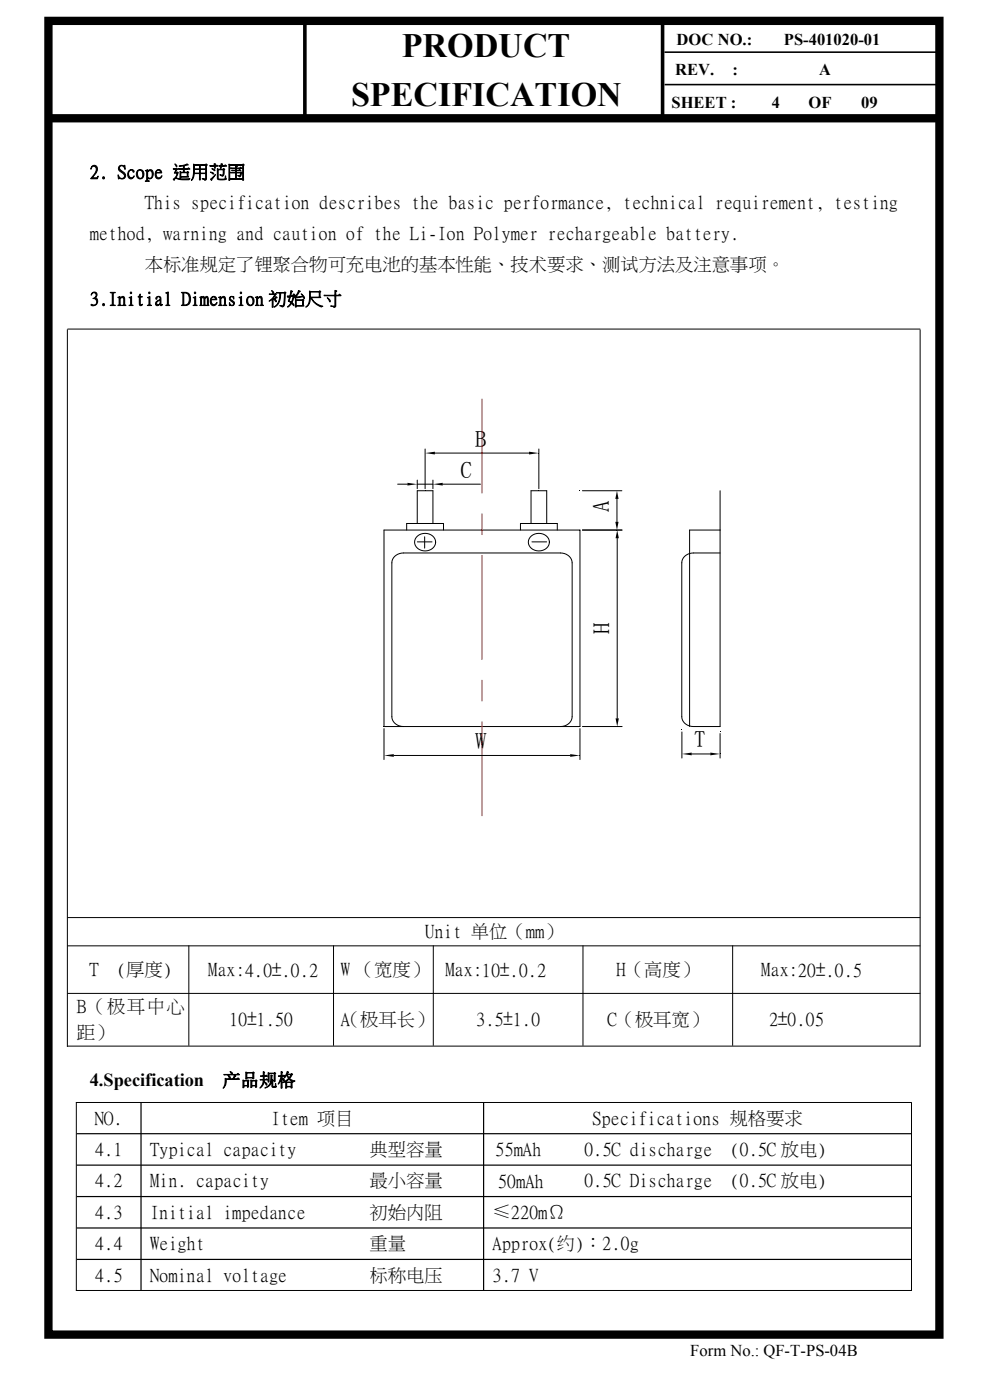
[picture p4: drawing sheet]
<svg xmlns="http://www.w3.org/2000/svg" width="210mm" height="297mm" viewBox="0 0 210 297" stroke-linecap="round" stroke-linejoin="round" font-family="sans-serif">
<defs><g id="words">
<g font-size="7.2">
<text x="85.3" y="12">PRODUCT</text>
<text x="74.5" y="22.4">SPECIFICATION</text>
</g>
<g font-size="4.9">
<text x="100.8" y="94.7">B</text>
<text x="97.7" y="101.3">C</text>
<text x="129.2" y="108.5" transform="rotate(-90 129.2 108.5)">A</text>
<text x="129.3" y="134.5" transform="rotate(-90 129.3 134.5)">H</text>
<text x="100.8" y="158.9">W</text>
<text x="147.3" y="158.6">T</text>
</g>
<g font-size="3.9">
<text x="19" y="37.7">2. Scope 适用范围</text>
<text x="30.7" y="44.1">This specification describes the basic performance, technical requirement, testing</text>
<text x="19.1" y="50.7">method, warning and caution of the Li-Ion Polymer rechargeable battery.</text>
<text x="30.7" y="57.3">本标准规定了锂聚合物可充电池的基本性能、技术要求、测试方法及注意事项。</text>
<text x="19.1" y="64.6">3.Initial Dimension 初始尺寸</text>
<text x="90.2" y="198.8">Unit 单位（mm）</text>
<text x="19" y="206.9">T</text>
<text x="24.8" y="206.9">(厚度)</text>
<text x="44.2" y="206.9">Max:4.0±.0.2</text>
<text x="72.3" y="206.9">W （宽度）</text>
<text x="94.5" y="206.9">Max:10±.0.2</text>
<text x="130.8" y="206.9">H（高度）</text>
<text x="161.5" y="206.9">Max:20±.0.5</text>
<text x="16.3" y="214.8">B（极耳中心</text>
<text x="16.3" y="220.3">距）</text>
<text x="48.6" y="217.5">10±1.50</text>
<text x="72.3" y="217.5">A</text>
<text x="72.6" y="217.5">（极耳长）</text>
<text x="101" y="217.5">3.5±1.0</text>
<text x="128.9" y="217.5">C（极耳宽）</text>
<text x="163.2" y="217.5">2±0.05</text>
<text x="19" y="230.5">4.Specification</text>
<text x="47.2" y="230.5">产品规格</text>
<text x="20.2" y="238.4">NO.</text>
<text x="57.5" y="238.4">Item 项目</text>
<text x="125.6" y="238.4">Specifications 规格要求</text>
<text x="20.2" y="245">4.1</text>
<text x="31.8" y="245">Typical capacity</text>
<text x="78.4" y="245">典型容量</text>
<text x="105.1" y="245">55mAh</text>
<text x="123.9" y="245">0.5C discharge</text>
<text x="154.9" y="245">(0.5C 放电)</text>
<text x="20.2" y="251.7">4.2</text>
<text x="31.8" y="251.7">Min. capacity</text>
<text x="78.4" y="251.7">最小容量</text>
<text x="105.6" y="251.9">50mAh</text>
<text x="123.9" y="251.7">0.5C Discharge</text>
<text x="154.9" y="251.7">(0.5C 放电)</text>
<text x="20.2" y="258.3">4.3</text>
<text x="31.8" y="258.3">Initial impedance</text>
<text x="78.4" y="258.3">初始内阻</text>
<text x="104.5" y="258.5">≤220mΩ</text>
<text x="20.2" y="265">4.4</text>
<text x="31.8" y="265">Weight</text>
<text x="78.4" y="265">重量</text>
<text x="104.5" y="265">Approx(约)：2.0g</text>
<text x="20.2" y="271.7">4.5</text>
<text x="31.8" y="271.7">Nominal voltage</text>
<text x="78.4" y="271.7">标称电压</text>
<text x="104.5" y="271.7">3.7 V</text>
</g>
<g font-size="3.5">
<text x="143.5" y="9.5">DOC NO.:</text>
<text x="166.3" y="9.5">PS-401020-01</text>
<text x="143.3" y="15.9">REV.</text>
<text x="155.4" y="15.9">:</text>
<text x="173.8" y="15.9">A</text>
<text x="142.4" y="22.8">SHEET :</text>
<text x="163.7" y="22.8">4</text>
<text x="171.5" y="22.8">OF</text>
<text x="182.7" y="22.8">09</text>
<text x="146.4" y="287.7">Form No.: QF-T-PS-04B</text>
</g>
</g></defs>
<g fill="none" stroke="#000" stroke-width=".21">
<path d="M14.3 69.9v152.2M14.3 69.8h180.9M195.2 69.9v152.2M90.2 95.3v8.4M92.3 96.1h19.9M114.3 95.3v8.4M81.5 112.4h41.5v41.7h-41.5zM84.4 102.7h2M86.3 112.4v-1.3h7.8v1.3M88.3 114a2.34 2.34 0 0 1 2.4-.8 2.34 2.34 0 0 1 1.7 1.8 2.27 2.27 0 0 1-2.2 1.9 2.27 2.27 0 0 1-2.3-1.9zM88.5 101.8v1.9M88.5 111.1v-7h3.3v7"/>
<path d="M88.5 102.7h3.3M88.5 115h3.1M90.1 113.9v2.4M91.8 101.8v1.9M93.9 102.7h8M110.4 112.4v-1.3h7.8v1.3M112.6 111.1v-7h3.4v7M112.7 113.7a2.31 2.31 0 0 1 3.8 1.3 2.27 2.27 0 0 1-2.2 1.9 2.27 2.27 0 0 1-2.2-1.9 1.76 1.76 0 0 1 .6-1.3zM112.8 115h3.2M123.6 112.4h8.4M123.6 104.1h8.3M130.9 105.8v4.9"/>
<path d="M130.9 114.2v38.2M152.8 104.1v50h-5.7a2.34 2.34 0 0 1-2.5-2.1v-32.6a2.27 2.27 0 0 1 2.5-2.1h5.7M152.8 112.4h-6.5v41.7M81.5 154.6v6.5M85.6 154.1a2.34 2.34 0 0 1-2.5-2.1v-32.6a2.28 2.28 0 0 1 2.5-2.1h33.3a2.36 2.36 0 0 1 2.5 2.1v32.6a2.29 2.29 0 0 1-2.5 2.1M123 154.6v6.5M123.6 154.1h8.4M144.7 155.3v5.5M146.7 159.9h4M152.8 155.6v5.2M83.5 160.3h37.5M14.3 194.7h180.9"/>
<path d="M14.3 200.7h180.9M14.3 210.7h180.9M40.1 200.6v21.2M70.7 200.6v21.2M91.9 200.6v21.2M123.7 200.6v21.2M155.4 200.6v21.2M14.3 221.9h180.9M16.1 233.9h177.3M16.2 233.8v40.1M193.4 234v39.9M16.1 273.8h177.3"/>
</g>
<path d="M102.2 84.7v19.9M102.2 109v4.4M102.2 117.8v22.1M102.2 144.3v4.4M102.2 153.1v20" fill="none" stroke="#f00" stroke-width=".21"/>
<path d="M90.2 96.1l2.1-.3v.6zM112.2 95.8l2.1 .3-2.1 .3zM86.4 102.4l2.1 .3-2.1 .3zM91.8 102.7l2.1-.3v.6zM130.9 104.1l.3 1.7h-.7zM130.5 110.7h.7l-.3 1.7zM130.9 112.4l.4 1.8h-.7zM81.5 160.3l2-.3v.6zM121 160l2 .3-2 .3zM130.6 152.4h.7l-.4 1.7zM144.7 159.9l2-.2v.5zM150.7 159.7l2.1 .2-2.1 .3z" fill="#000"/>
<path d="M29.9 234v39.7M102.6 234v39.7M16.3 240.5h177M16.3 247.2h177M16.3 253.8h177M16.3 260.5h177M16.3 267.2h177" fill="none" stroke="#000" stroke-width=".25"/>
<path d="M141 11.1h58.2M141 17.9h58.3" fill="none" stroke="#000" stroke-width=".34"/>
<path d="M10.3 4.4h189v278.7h-189zM10.4 25.1h188.6" fill="none" stroke="#000" stroke-width="1.8" stroke-linecap="butt"/>
<path d="M64.7 4.9v19.8M140.6 4.9v19.8" fill="none" stroke="#000" stroke-width=".76" stroke-linecap="butt"/>
<use href="#words"/>
</svg>
